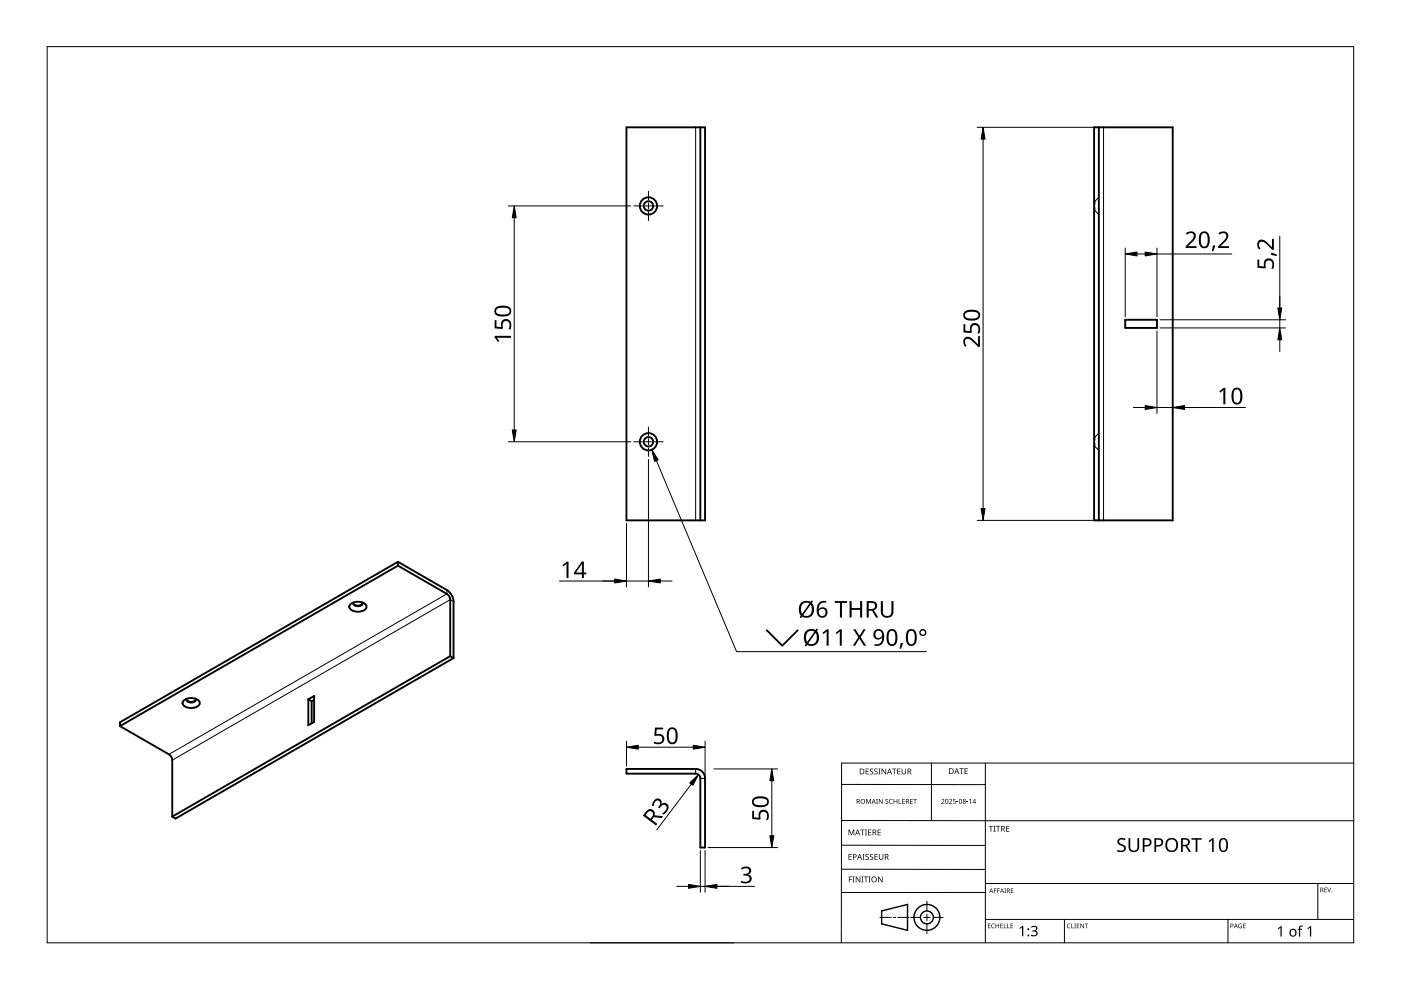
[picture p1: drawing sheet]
<svg xmlns="http://www.w3.org/2000/svg" width="297mm" height="210mm" viewBox="0 0 297 210" stroke-linecap="round" stroke-linejoin="round" font-family="sans-serif">
<path d="M232 42.7h.1M232 44.7h.1M232.1 44.7l.9 .8M232.1 42.7v.7M232.1 44v.7M233 41.8l-.9 .9M232 92.7h.1M232 94.7h.1M232.1 94.7l.9 .8M232.1 92.7v.7M232.1 94v.7M233 91.8l-.9 .9" fill="none" stroke="#000" stroke-width=".21"/>
<g fill="none" stroke="#000" stroke-width=".4">
<path d="M132.8 27h16.7v83.3h-16.7zM148.5 27v83.3M232 27h16.6v83.3h-16.6zM233 27v83.3M238.6 67.8h6.7v1.7h-6.7zM84.4 119.1l10.3 6a3.1 3.1 0 0 1 1.5 2.5v11.9M84.4 119.9l10.3 6 .5 .5 .3 .7v12M84.4 119.1l-59 34v.9M84.4 119.9l-59 34.1M84.4 119.1v.8M74.4 128a2.57 2.57 0 0 1 3.2 .3 .87 .87 0 0 1-.6 1.2 2.49 2.49 0 0 1-2.9-.5v-.4zM75 127.7l-.1 .3a1.15 1.15 0 0 0 2 0l-.1-.3"/>
<path d="M76.9 127.9a1.22 1.22 0 0 1-2 0M95.5 139.1l-59 34M95.5 139.1l.7 .4M96.2 139.5l-59 34.1-.7-.5M25.4 154l10.4 5.9 .5 .6 .2 .7v11.9M39.1 148.4a2.57 2.57 0 0 1 3.2 .3 .87 .87 0 0 1-.7 1.2 2.49 2.49 0 0 1-2.8-.5l-.1-.3zM39.6 148.1l-.1 .3a1.15 1.15 0 0 0 2 0l-.1-.3M41.5 148.3a1.22 1.22 0 0 1-2 0M65.4 148.3l.7 .4M65.4 148.3l1.2-.7v5.5l-1.2 .7zM66.1 148.7v4.7M66.6 148.4l-.5 .3"/>
<path d="M132.8 163h14.7a2 2 0 0 1 2 2v14.7h-1v-14.7a1 1 0 0 0-1-1h-14.7z"/>
<circle cx="137.5" cy="43.7" r="1.83"/>
<circle cx="137.5" cy="43.7" r="1"/>
<circle cx="137.5" cy="93.7" r="1.83"/>
<circle cx="137.5" cy="93.7" r="1"/>
</g>
<path d="M147.5 27v83.3M234 27v83.3M94.7 125.1v.8l-58.9 34M96.2 127.6l-.7-.5-59 34.1M147.5 163v1M148.5 165h1" fill="none" stroke="#000" stroke-width=".21"/>
<path d="M10 9.9h277v190h-277z" fill="none" stroke="#000" stroke-width=".21"/>
<g fill="none" stroke="#000" stroke-width=".21">
<path d="M178.4 179.2l30.5 .1M178.4 166.3l30.5 .1M178.5 174h108.6M197.5 161.8v12.2M208.9 161.8v38.1M287 161.8h-108.6v38.1M125.1 199.9h30.5M178.4 184.3h30.5M186.6 194.5h2.4M189.4 194.5h.5M190.4 194.5h2.4M193.1 194.5h2.1"/>
<path d="M195.8 194.5h1.4M196.5 191.1v2M196.5 193.8v1.4M196.5 195.9v2M197.9 194.5h2.1M208.9 189.2h-30.5M208.9 187.3h78.1M208.9 194.9h78.1M225.7 194.9v5M260.4 194.9v5M279.4 187.3v7.6"/>
</g>
<g fill="none" stroke="#000" stroke-width=".3">
<path d="M186.9 193.1l5.5-1.3v5.5l-5.5-1.4z"/>
<circle cx="196.5" cy="194.5" r="1.37"/>
<circle cx="196.5" cy="194.5" r="2.74"/>
</g>
<g fill="#000">
<path d="M179.9 175.9h.2l.4 1 .4-1h.2v1.2h-.1v-1.1l-.4 1.1h-.2l-.4-1.1 .1 1.1h-.2zM182.4 175.9h.9v.1h-.4v1.1h-.1v-1.1h-.4zM183.4 175.9h.4l-.1 .1v1l.1 .1h-.4l.1-.1v-1zM183.6 169.4h.2l.3 .8 .4-.8h.2v1h-.2v-.9l-.4 .9-.4-.9 .1 .9h-.2zM183.5 163h.7v.1h-.5v.4h.5v.1h-.5v.4h.5v.2h-.7zM184.1 175.9h.6v.1h-.5v.4h.5v.1h-.5v.5h.5v.1h-.6zM184.5 163.1l.4-.2 .2 .1v.1a.25 .25 0 0 0-.4-.1 .25 .25 0 0 0 0 .4 .4 .4 0 0 1 .5 .3 .4 .4 0 0 1-.3 .5 .4 .4 0 0 1-.5-.2h.1a.27 .27 0 0 0 .4 .1 .27 .27 0 0 0-.1-.4l-.3-.3zM185.4 163.1l.4-.2 .3 .1-.1 .1a.25 .25 0 0 0-.4-.1 .25 .25 0 0 0 0 .4 .4 .4 0 0 1 .5 .3 .4 .4 0 0 1-.3 .5 .4 .4 0 0 1-.5-.2h.1a.27 .27 0 0 0 .4 .1 .27 .27 0 0 0 0-.4l-.4-.3zM185.8 169.4h.3l-.1 .1v.8l.1 .1h-.3l.1-.1zM186.2 163h.5l-.2 .1v1l.2 .1h-.5l.2-.1v-1zM186.1 175.9h.6v.1h-.5v.4h.5v.1h-.5v.5h.5v.1h-.6zM186.3 169.4h.2l.5 .8v-.8h.1v1h-.1l-.6-.8v.8h-.1z"/>
<path d="M186.9 163h.2l.6 1v-1h.2v1.2h-.2l-.6-1v1h-.2zM187.8 169.5l.3-.1h.2v.2a.25 .25 0 0 0-.3-.1 .25 .25 0 0 0-.1 .3 .25 .25 0 0 0 .3 .1 .32 .32 0 0 1 0 .5 .32 .32 0 0 1-.5-.1 .25 .25 0 0 0 .4 .1 .25 .25 0 0 0 0-.4l-.3-.2zM188.6 169.5l.4-.1h.3l-.1 .2a.41 .41 0 0 0-.6 .3 .41 .41 0 0 0 .6 .4 .48 .48 0 0 1-.6-.1 .48 .48 0 0 1 0-.7zM189.1 163h1v.1h-.4v1.1h-.2v-1.1h-.4zM189.5 169.4h.1v.4h.5v-.4h.1v1h-.1v-.5h-.5v.5h-.1zM190.5 169.4h.2v.9h.4v.1h-.6zM190.2 163h.7v.1h-.5v.4h.5v.1h-.5v.4h.5v.2h-.7zM191.3 169.4h.5v.1h-.4v.3h.4v.1h-.4v.4h.4v.1h-.5zM191.2 163h.1v.8a.32 .32 0 0 0 .3 .3 .32 .32 0 0 0 .4-.4v-.7h.1v.7a.47 .47 0 0 1-.5 .5 .47 .47 0 0 1-.4-.5zM193 169.4h.5v.1h-.4v.3h.4v.1h-.4v.4h.4v.1h-.5zM193.6 169.4h.8v.1h-.3v.9h-.2v-.9h-.3zM199.6 169.5a.37 .37 0 0 1 .6 0 .37 .37 0 0 1-.3 .6l-.2 .2h.5v.1h-.6l.2-.4a.27 .27 0 0 0 .3-.3 .27 .27 0 0 0-.4-.1z"/>
<path d="M201.2 169.5a.37 .37 0 0 1 .6 0 .37 .37 0 0 1-.2 .6l-.2 .2h.5v.1h-.7l.3-.4a.27 .27 0 0 0 .3-.3 .27 .27 0 0 0-.5-.1zM202.1 169.4h.5v.1h-.4v.3a.34 .34 0 0 1 .5 .2 .34 .34 0 0 1-.2 .4 .34 .34 0 0 1-.5-.1 .29 .29 0 0 0 .5 0 .29 .29 0 0 0 0-.4 .29 .29 0 0 0-.4 0zM202.8 170l.4 .1zM203.4 162.9h.9v.1h-.4v1.1h-.1v-1.1h-.4zM204.9 170l.4 .1zM204.5 162.9h.7v.1h-.5v.4h.4v.1h-.4v.5h.5v.1h-.7zM205.5 169.6l.3-.2v1h-.1v-.9zM209.6 175.1h.9v.2h-.3v1h-.2v-1h-.4zM210.6 175.1h.5l-.2 .1v1l.2 .1h-.5l.2-.1v-1zM211.2 175.1h.9v.2h-.4v1h-.2v-1h-.3zM213.3 175.1h.7v.2h-.5v.3h.5v.2h-.5v.4h.5v.1h-.7zM237.1 178a1.38 1.38 0 0 1 1.5-.2l-.1 .3-.3-.1a.55 .55 0 0 0-.9 .3 .55 .55 0 0 0 .6 .7 .88 .88 0 0 1 .8 1.1 .88 .88 0 0 1-1.3 .6l-.5-.2v-.3h.2a.82 .82 0 0 0 1.2-.3l-.1-.4-.4-.2a.88 .88 0 0 1-.7-1.3z"/>
<path d="M239.3 177.7h.3v1.9a.76 .76 0 0 0 .8 .7 .76 .76 0 0 0 .8-.7v-1.9h.3v1.9a1.12 1.12 0 0 1-1.1 1.1 1.12 1.12 0 0 1-1.1-1.1zM180 185.8h.7v.2h-.6v.4h.5v.1h-.5v.6h-.1zM179.9 181.1h.7v.1h-.5v.4h.4v.1h-.4v.5h.5v.1h-.7zM180.8 185.8h.4l-.1 .2v.9l.1 .2h-.4l.1-.2v-.9zM181.4 185.8h.2l.7 1.1v-1.1h.1v1.3h-.2l-.6-1v1h-.2zM182.6 185.8h.5l-.2 .2v.9l.2 .2h-.5l.2-.2v-.9zM182.9 181.1h.4l-.1 .1v1l.1 .1h-.4l.1-.1v-1zM183.2 185.8h.9v.2h-.4v1.1h-.2v-1.1h-.3zM183.5 181.2l.5-.1h.2v.2a.25 .25 0 0 0-.4-.1 .25 .25 0 0 0 0 .4 .4 .4 0 0 1 .4 .3 .4 .4 0 0 1-.2 .4 .4 .4 0 0 1-.5-.2 .27 .27 0 0 0 .5 .1 .27 .27 0 0 0-.1-.4l-.4-.3zM184.2 185.8h.4l-.1 .2v.9l.1 .2h-.4l.1-.2v-.9zM184.5 181.2l.4-.1h.2v.2a.25 .25 0 0 0-.4-.1 .25 .25 0 0 0 0 .4 .4 .4 0 0 1 .5 .3 .4 .4 0 0 1-.3 .4 .4 .4 0 0 1-.5-.2h.1a.27 .27 0 0 0 .4 .1 .27 .27 0 0 0-.1-.4l-.3-.3zM185.4 181.1h.7v.1h-.5v.4h.5v.1h-.5v.5h.5v.1h-.7z"/>
<path d="M186.2 185.8h.1l.7 1.1v-1.1h.1v1.3h-.2l-.6-1v1h-.1zM186.3 181.1h.2v.8a.32 .32 0 0 0 .3 .3 .32 .32 0 0 0 .3-.3v-.8h.2v.8a.47 .47 0 0 1-.5 .4 .47 .47 0 0 1-.5-.4zM209.5 195.8h.5l-.4 .1v.3h.4l-.4 .1v.4l.4 .1h-.5zM210.3 196l.3-.2 .3 .1v.1a.39 .39 0 0 0-.6 .3 .39 .39 0 0 0 .6 .4 .46 .46 0 0 1-.7-.1 .46 .46 0 0 1 .1-.6zM210.7 188.4h.6l-.4 .1v.3h.4l-.4 .1v.4h-.2zM211.4 188.4h.6l-.4 .1v.3h.4l-.4 .1v.4h-.2zM211.1 195.8h.1v.4h.5v-.4h.1v1h-.1v-.5h-.5v.5h-.1zM212.1 195.8h.5l-.4 .1v.3h.4l-.4 .1v.4l.4 .1h-.5zM212.8 195.8h.2v.9l.4 .1h-.6zM212.9 188.4h.4l-.1 .1 .1 .8h-.4l.2-.1zM213.6 195.8h.1v.9l.4 .1h-.5zM214.3 195.8h.5l-.4 .1v.3h.4l-.4 .1v.4l.4 .1h-.5z"/>
<path d="M214.3 188.4h.6l-.5 .1v.3h.4l-.4 .1v.3l.5 .1h-.6zM216.1 196.8l.6-.5h.3v2.2h-.3v-1.9l-.4 .4zM218.6 196.5a.72 .72 0 0 1 .9-.3 .72 .72 0 0 1 .4 .9l-.4 .3a.62 .62 0 0 1 .5 .7 .62 .62 0 0 1-.8 .4l-.6-.1v-.2l.4 .1a.45 .45 0 0 0 .7-.3 .45 .45 0 0 0-.6-.5h-.2v-.2a.46 .46 0 0 0 .6-.1 .46 .46 0 0 0 0-.6l-.8 .1zM226.3 196l.4-.2 .3 .1-.1 .1a.39 .39 0 0 0-.6 .3 .39 .39 0 0 0 .6 .4 .46 .46 0 0 1-.6-.1 .46 .46 0 0 1 0-.6zM227.1 195.8h.2v.9l.4 .1h-.6zM227.8 195.8h.3l-.1 .1 .1 .9h-.3l.1-.1zM228.3 195.8h.5l-.4 .1v.3h.4l-.4 .1v.4l.4 .1h-.5zM229.1 195.8h.1l.5 .8v-.8h.1v1h-.1l-.5-.8v.8h-.1zM230 195.8h.7l-.3 .1v.9h-.1v-.9zM252.6 177.7h2.2v.3h-.9v2.6h-.4v-2.6h-.9zM256.2 178.3l.8-.6h.3v2.9h-.3v-2.5l-.6 .5zM262.7 196l.6-.1-.1 .1a.4 .4 0 0 0-.5 .3 .4 .4 0 0 0 .5 .4v-.3l-.2-.1h.3v.5a.53 .53 0 0 1-.7-.1 .53 .53 0 0 1 .1-.7z"/>
<path d="M263.6 195.8h.5l-.4 .1v.3h.4l-.4 .1v.4l.4 .1h-.5zM270.9 196.8l.6-.4h.2v2.2h-.2v-1.9l-.4 .3zM275.5 196.4l.7-.1v.2h-.4l-.1 .2v.2h.4v.2h-.4v1.5h-.3v-1.5h-.3l.3-.2zM277.2 196.8l.6-.4h.2v2.2h-.3v-1.9l-.4 .3zM280.8 188.2h.5l-.4 .1v.3h.4l-.4 .1v.4l.4 .1h-.5zM281.4 188.2h.1l.3 .8 .3-.8h.1l-.3 1h-.1z"/>
<path d="M181.6 169.4h.3a.29 .29 0 0 1 .4 .2 .29 .29 0 0 1-.2 .4l.3 .4h-.2l-.2-.4h-.2v.4h-.2zM181.8 169.5v.4h.1a.2 .2 0 0 0 .2-.2 .2 .2 0 0 0-.2-.2z"/>
<path d="M181.8 175.9h.1l.5 1.2h-.2l-.1-.4h-.5l-.2 .4h-.1zM181.8 176l-.2 .6h.4z"/>
<path d="M182.3 163h.4a.61 .61 0 0 1 .6 .6 .61 .61 0 0 1-.7 .6h-.3zM182.4 163.1v.9h.2a.48 .48 0 0 0 .5-.4 .48 .48 0 0 0-.5-.5z"/>
<path d="M182.4 169.9a.51 .51 0 0 1 1 0 .51 .51 0 0 1-1 0zM182.6 169.9a.4 .4 0 0 0 .8 0 .4 .4 0 0 0-.8 0z"/>
<path d="M185 175.9h.3a.35 .35 0 0 1 .5 .2 .35 .35 0 0 1-.3 .5l.4 .5h-.2l-.3-.5h-.2v.5h-.2zM185.2 176v.5h.1a.23 .23 0 0 0 .3-.3 .23 .23 0 0 0-.3-.2z"/>
<path d="M185.2 169.4l.5 1-.3-.3h-.4l-.2 .3zM185.2 169.5l-.1 .5h.3z"/>
<path d="M188.5 163h.2l.4 1.2h-.1l-.2-.4h-.5l-.1 .4h-.2zM188.6 163.1l-.2 .6h.4z"/>
<path d="M192.1 169.4h.3a.29 .29 0 0 1 .3 .2 .29 .29 0 0 1-.2 .4l.3 .4h-.1l-.3-.4h-.2v.4h-.1zM192.2 169.5v.4h.2a.2 .2 0 0 0 .2-.2 .2 .2 0 0 0-.3-.2z"/>
<path d="M192.4 163h.4a.35 .35 0 0 1 .4 .2 .35 .35 0 0 1-.2 .4l.3 .6h-.2l-.3-.5h-.2v.5h-.2zM192.6 163.1v.4h.2a.23 .23 0 0 0 .3-.2 .23 .23 0 0 0-.3-.2z"/>
<path d="M200.5 169.5l.3-.1 .2 .2v.5l-.2 .3h-.2l-.2-.2zM200.6 169.6l-.1 .1a.37 .37 0 0 0 0 .4 .37 .37 0 0 0 .4 .2 .4 .4 0 0 0 .1-.5 .4 .4 0 0 0-.4-.2z"/>
<path d="M201.2 162.9h.4a.61 .61 0 0 1 .6 .6 .61 .61 0 0 1-.6 .6h-.4zM201.4 163v1h.1a.48 .48 0 0 0 .5-.5 .48 .48 0 0 0-.4-.5z"/>
<path d="M202.8 162.9h.1l.5 1.2h-.2l-.1-.4h-.5l-.1 .4h-.2zM202.8 163l-.1 .6h.3z"/>
<path d="M203.4 169.5l.4-.1 .1 .2 .1 .5-.2 .3h-.3l-.2-.2zM203.5 169.6v.1a.37 .37 0 0 0-.1 .4 .37 .37 0 0 0 .4 .2 .4 .4 0 0 0 .1-.5 .4 .4 0 0 0-.4-.2z"/>
<path d="M204.2 169.5a.29 .29 0 0 1 .5-.1 .29 .29 0 0 1-.1 .5 .29 .29 0 0 1 .1 .4 .29 .29 0 0 1-.5 0 .29 .29 0 0 1 .1-.4zM204.2 170.2a.2 .2 0 0 0 .4 0 .2 .2 0 0 0-.4 0zM204.3 169.7a.17 .17 0 0 0 .3 0 .17 .17 0 0 0-.3 0z"/>
<path d="M206.7 169.4h.1v.7h.1l-.1 .3h-.1v-.2h-.5zM206.7 169.5l-.4 .6h.4z"/>
<path d="M212.3 175.1h.3a.35 .35 0 0 1 .4 .3 .35 .35 0 0 1-.2 .4l.3 .5h-.2l-.3-.5h-.2v.5h-.1zM212.4 175.2v.5h.2a.23 .23 0 0 0 .3-.2 .23 .23 0 0 0-.3-.3z"/>
<path d="M242.3 177.7h.8a.92 .92 0 0 1 1.1 .9 .92 .92 0 0 1-1.2 .9h-.3v1.1h-.4zM242.7 178v1.2a.73 .73 0 0 0 .8-.1 .73 .73 0 0 0 .2-.8l-.3-.2z"/>
<path d="M244.8 177.7h.7a.92 .92 0 0 1 1.1 .9 .92 .92 0 0 1-1.1 .9h-.4v1.1h-.3zM245.1 178v1.2a.73 .73 0 0 0 .8-.1 .73 .73 0 0 0 .3-.8l-.4-.2z"/>
<path d="M247.4 178.1a1.44 1.44 0 0 1 1.9-.2 1.44 1.44 0 0 1 .4 1.9 1.39 1.39 0 0 1-1.9 .8 1.39 1.39 0 0 1-.7-1.9zM247.8 178.2a1.23 1.23 0 0 0 .5 2.1 1.23 1.23 0 0 0 1.1-.9 1.23 1.23 0 0 0-.6-1.3l-.6-.1z"/>
<path d="M250.4 177.7h.8a.84 .84 0 0 1 1 .6 .84 .84 0 0 1-.5 1l.8 1.3h-.4l-.7-1.2h-.6v1.2h-.4zM250.8 178v1.1h.4a.56 .56 0 0 0 .7-.5 .56 .56 0 0 0-.7-.6z"/>
<path d="M258.8 177.9a1.01 1.01 0 0 1 1.2 0 1.01 1.01 0 0 1 .4 1.1 1.25 1.25 0 0 1-1 1.7 1.34 1.34 0 0 1-1-1.9zM259 178.1a1.81 1.81 0 0 0 .2 2.2 .68 .68 0 0 0 .8-.8 1.13 1.13 0 0 0-.6-1.5z"/>
<path d="M180.8 181.1h.4a.41 .41 0 0 1 .4 .5 .41 .41 0 0 1-.6 .2v.5h-.2zM181 181.2v.5a.29 .29 0 0 0 .5-.3 .29 .29 0 0 0-.5-.2z"/>
<path d="M182.2 181.1h.1l.5 1.2h-.2l-.1-.4h-.5l-.1 .4h-.2zM182.3 181.2l-.2 .6h.3z"/>
<path d="M184.7 186.5a.61 .61 0 0 1 1.2 0 .61 .61 0 0 1-1.2 0zM184.9 186.5a.45 .45 0 0 0 .9 0 .45 .45 0 0 0-.9 0z"/>
<path d="M187.6 181.1h.3a.35 .35 0 0 1 .5 .2 .35 .35 0 0 1-.3 .4l.4 .6h-.2l-.3-.5h-.3v.5h-.1zM187.7 181.2v.5h.2a.23 .23 0 0 0 .3-.3 .23 .23 0 0 0-.3-.2z"/>
<path d="M210.1 188.4l.5 .9-.2-.3h-.4l-.3 .3zM210.2 188.5l-.2 .4h.3z"/>
<path d="M212.4 188.4l.5 .9-.3-.3h-.3l-.3 .3zM212.4 188.5l-.1 .4h.3z"/>
<path d="M213.5 188.4h.2a.28 .28 0 0 1 .4 .2 .28 .28 0 0 1-.2 .3l.3 .4-.4-.4h-.2v.4h-.1zM213.6 188.5v.3h.1a.19 .19 0 0 0 .3-.2 .19 .19 0 0 0-.3-.1z"/>
<path d="M260.9 195.8h.2a.32 .32 0 0 1 .4 .4 .32 .32 0 0 1-.5 .2v.4h-.1zM261 195.9v.4a.24 .24 0 0 0 .4-.2 .24 .24 0 0 0-.4-.2z"/>
<path d="M262 195.8l.4 1-.2-.3h-.4l-.2 .3zM262 196l-.1 .4h.3z"/>
<path d="M273.6 197.1a.82 .82 0 0 1 1.2 .1 .82 .82 0 0 1-.2 1.2 .82 .82 0 0 1-1.2-.4zM273.8 197.2a.6 .6 0 0 0-.1 .8 .6 .6 0 0 0 .8 .2l.1-.3a.53 .53 0 0 0-.1-.6 .53 .53 0 0 0-.7-.1z"/>
<path d="M279.9 188.2h.3a.28 .28 0 0 1 .3 .2 .28 .28 0 0 1-.1 .3l.2 .5-.3-.4h-.2v.4h-.2zM280.1 188.3v.4h.1a.19 .19 0 0 0 .2-.2 .19 .19 0 0 0-.2-.2z"/>
<circle cx="218" cy="198.3" r=".2"/>
<circle cx="218" cy="197" r=".2"/>
<circle cx="282.4" cy="189.1" r=".09"/>
</g>
<g fill="none" stroke="#000" stroke-width=".21">
<path d="M207.2 27h26.1M208.4 29.5v78.3M107.8 43.7h25.9M109 46.2v45M238.6 52.6v14.6M241.1 53.8h1.7M245.3 52.6v14.6M245.3 53.8h15.9M271.3 50.1v19.4M245.3 70.2v17.5M245.9 67.8h26.7M245.9 69.5h26.7"/>
<path d="M271.3 72v2.5M107.8 93.7h25.9M137.5 97.4v27M240.3 86.4h2.5M245.3 86.4h18.7M248.6 87v.7M132.8 111v13.4M207.2 110.3h26.1M118.6 123.2h18.9M140 123.2h2.5M132.8 157.2v5.2M135.3 158.4h11.7"/>
<path d="M149.5 157.2v7.2M148.1 164.2l-8.8 11.7M150.1 179.7h14.8M151.4 163h13.5M163.6 165.5v11.7M143.5 187.9h2.5M148.5 180.3v8.9M148.5 187.9h11.5M149.5 180.3v8.9"/>
</g>
<g fill="#000" stroke="#000" stroke-width=".21">
<path d="M208.4 27l.5 2.5h-.9zM109 43.7l.4 2.5h-.8zM238.6 53.8l2.5-.4v.9zM242.8 53.4l2.5 .4-2.5 .5zM271.3 69.5l.5 2.5h-.9zM270.9 65.3h.9l-.5 2.5zM108.6 91.2h.8l-.4 2.5zM242.8 86l2.5 .4-2.5 .4zM248.6 86.4l2.5-.4v.8zM208 107.8h.9l-.5 2.5zM130.3 122.8l2.5 .4-2.5 .4zM137.5 123.2l2.5-.4v.8z"/>
<path d="M132.8 158.4l2.5-.4v.8zM147 158l2.5 .4-2.5 .4zM146.3 166l1.8-1.8-1.2 2.3zM163.6 163l.5 2.5h-.9zM163.2 177.2h.9l-.5 2.5zM146 187.5l2.5 .4-2.5 .4zM149.5 187.9l2.5-.4v.8z"/>
</g>
<g fill="#000">
<path d="M251.4 49.5a1.16 1.16 0 0 1 1.3-.5 1.16 1.16 0 0 1 .8 1.2l-.3 .7-1.3 1.3h1.8v.4h-2.3v-.4l1.1-1.1a.98 .98 0 0 0 .2-1.6l-.4-.1-.7 .4zM257.2 52l.5 .1-.5 1.1h-.3zM258.3 49.5a1.16 1.16 0 0 1 1.3-.5 1.16 1.16 0 0 1 .8 1.2l-.3 .7-1.3 1.3h1.8v.4h-2.3v-.4l1.1-1.1a.98 .98 0 0 0 .2-1.6l-.4-.1-.7 .4zM266.6 55h.4v1.4l1 .1a1.17 1.17 0 0 1 1-1.7 1.17 1.17 0 0 1 1.1 1.6l-.2 .6h-.4a1.03 1.03 0 0 0-.5-1.8 .93 .93 0 0 0-.6 1.5l-.2 .2-1.6-.1zM269.5 53.6l1.2 .4v.3l-1.2-.2zM266.8 51.1a1.5 1.5 0 0 1 2.2 .6l.7 .7v-1.7h.4v2.3h-.4l-1.1-1.1a.98 .98 0 0 0-1.6-.3l-.1 .5 .3 .6-.2 .2a1.46 1.46 0 0 1-.2-1.8zM104.9 67.9h.4v1.4h1a1.17 1.17 0 0 1 .9-1.7 1.17 1.17 0 0 1 1.2 1.6l-.2 .6h-.4a1.03 1.03 0 0 0-.5-1.7 .93 .93 0 0 0-.7 1.4l-.1 .3-1.6-.2zM104.9 71.2h3.5v.4h-3.1l.6 .7-.3 .2-.7-.9zM204.3 68.7h.4v1.4l1 .1a1.17 1.17 0 0 1 .9-1.7 1.17 1.17 0 0 1 1.2 1.6l-.2 .6h-.4a1.03 1.03 0 0 0 .3-1 1.03 1.03 0 0 0-.8-.8 .93 .93 0 0 0-.6 1.5l-.2 .2-1.6-.1zM204.5 71.7a1.5 1.5 0 0 1 2.1 .6l.8 .7v-1.7h.4v2.3h-.4l-1.1-1.1a.98 .98 0 0 0-1.7-.3v.5l.3 .6-.3 .2a1.47 1.47 0 0 1-.1-1.8zM258.5 83l.9-.8h.4v3.5h-.4v-3l-.7 .6zM119.2 119.8l1-.7h.3v3.5h-.4v-3.1l-.6 .6z"/>
<path d="M162.5 133.5h.2l3.2 3.1 3.1-3.1a.19 .19 0 0 1 .3 0 .19 .19 0 0 1 0 .3l-3.4 3.3-3.4-3.3zM174.4 134.2l.9-.8h.4v3.5h-.4v-3l-.7 .5zM177.2 134.2l.9-.8h.4v3.5h-.4v-3l-.7 .5zM177 127.4h2.6v.4h-1.1v3.1h-.4v-3.1h-1.1zM180.1 127.4h.5v1.5h1.8v-1.5h.4v3.5h-.4v-1.6h-1.8v1.6h-.5zM180.9 133.4h.5l.8 1.4 .9-1.4h.5l-1.1 1.7 1.1 1.8h-.5l-.9-1.5-.9 1.5h-.5l1.2-1.8zM186.8 127.4h.4v2.3a.9 .9 0 0 0 .9 .9 .9 .9 0 0 0 .9-.9v-2.3h.4v2.3a1.35 1.35 0 0 1-1.3 1.3 1.35 1.35 0 0 1-1.3-1.3zM191 136.3l.4 .1-.4 1.1h-.3zM138.9 154.3h1.7v.4h-1.4l-.1 1a1.17 1.17 0 0 1 1.8 .9 1.17 1.17 0 0 1-1.6 1.2l-.7-.2v-.4a1.03 1.03 0 0 0 1.1 .3 1.03 1.03 0 0 0 .7-.8 .93 .93 0 0 0-1.5-.7l-.2-.1zM138.8 169.6a.86 .86 0 0 1 1.1-.2 .86 .86 0 0 1 .3 1.1 .93 .93 0 0 1 1.3 0 .93 .93 0 0 1 .1 1.3l-.9 .9-.4-.2a1.24 1.24 0 0 0 .9-1.7 .71 .71 0 0 0-1.2 .3l-.2 .3-.3-.2a.81 .81 0 0 0 .5-.7 .81 .81 0 0 0-.5-.8 1.02 1.02 0 0 0-.9 1.2h-.3v-.3zM159.5 171.9h.4v1.4l1 .1a1.17 1.17 0 0 1 .9-1.7 1.17 1.17 0 0 1 1.2 1.5l-.2 .7h-.4a1.03 1.03 0 0 0 .3-1.1 1.03 1.03 0 0 0-.8-.7 .93 .93 0 0 0-.6 1.5l-.2 .2-1.6-.1zM157.1 184.1a1.25 1.25 0 0 1 1.2-.4 1.25 1.25 0 0 1 1 .9 .85 .85 0 0 1-.8 .8 .93 .93 0 0 1 .9 1.1 .93 .93 0 0 1-1.1 .8l-1.2-.2v-.4a1.24 1.24 0 0 0 1.8-.3 .71 .71 0 0 0-.9-.8h-.4v-.3a.81 .81 0 0 0 .9-.1 .81 .81 0 0 0 .3-.8 1.02 1.02 0 0 0-1.5 0z"/>
<path d="M254.6 49.3a1.16 1.16 0 0 1 1.3-.1 1.16 1.16 0 0 1 .6 1.2 1.69 1.69 0 0 1-1 2.2 1.27 1.27 0 0 1-1.3-1.5l.1-1.2zM254.9 49.6a2.16 2.16 0 0 0 .2 2.7 .82 .82 0 0 0 .9-1.1 1.35 1.35 0 0 0-.7-1.8z"/>
<path d="M105.1 65.3a2.6 2.6 0 0 1 3.2 .2 1.22 1.22 0 0 1-.2 1.3 1.22 1.22 0 0 1-1.3 .3 1.53 1.53 0 0 1-2-1zM105.4 65.5a.75 .75 0 0 0 0 .9 .75 .75 0 0 0 .9 .3l1-.1a.69 .69 0 0 0 .7-.6 .69 .69 0 0 0-.8-.7h-1.2z"/>
<path d="M204.5 66.1a2.6 2.6 0 0 1 3.2 .2 1.22 1.22 0 0 1-.2 1.3 1.22 1.22 0 0 1-1.3 .4 1.53 1.53 0 0 1-2-1zM204.8 66.4a.75 .75 0 0 0 0 .9 .75 .75 0 0 0 .9 .2h1a.69 .69 0 0 0 .7-.7 .69 .69 0 0 0-.7-.7h-1.3z"/>
<path d="M261.5 82.4a1.16 1.16 0 0 1 1.4 0 1.16 1.16 0 0 1 .5 1.2 1.69 1.69 0 0 1-1 2.2 1.27 1.27 0 0 1-1.3-1.6l.1-1.2zM261.8 82.7a2.16 2.16 0 0 0 .3 2.7 .82 .82 0 0 0 .9-1.1 1.35 1.35 0 0 0-.8-1.7z"/>
<path d="M123.3 119.1h.5v2.3h.5v.4h-.5v.8h-.4v-.8h-1.7v-.4zM123.4 119.5l-1.3 1.9h1.3z"/>
<path d="M169.8 127.9l.5-.4a1.92 1.92 0 0 1 1.6 .1l.2-.3 .3 .2-.3 .3a1.81 1.81 0 0 1 .3 2.3 1.81 1.81 0 0 1-2.1 .7l-.2-.1-.3 .4-.3-.2 .3-.4a2.31 2.31 0 0 1 0-2.6zM171.9 128.2l-1.6 2.2a1.23 1.23 0 0 0 1.5-.1 1.23 1.23 0 0 0 .3-1.4zM170.2 128.1a1.93 1.93 0 0 0-.1 2l1.5-2.2-.8-.1z"/>
<path d="M173.7 127.8l.5-.3 .5-.1h.5v.4a1.18 1.18 0 0 0-1.6 1.4 1.08 1.08 0 0 1 1.6-.1 1.08 1.08 0 0 1-.1 1.6 1.22 1.22 0 0 1-1.4 .1 1.22 1.22 0 0 1-.5-1.4v-.9zM173.5 129.9a.8 .8 0 0 0 1.6 0 .8 .8 0 0 0-1.6 0z"/>
<path d="M170.8 133.8l.6-.3a1.92 1.92 0 0 1 1.5 .1l.2-.3 .3 .2-.2 .3a1.81 1.81 0 0 1 .3 2.3 1.81 1.81 0 0 1-2.2 .7l-.2-.1-.2 .4-.3-.2 .3-.4a2.31 2.31 0 0 1-.1-2.7zM172.9 134.2l-1.5 2.2a1.23 1.23 0 0 0 1.4-.1 1.23 1.23 0 0 0 .4-1.4zM171.3 134a1.93 1.93 0 0 0-.2 2.1l1.6-2.2-.8-.1z"/>
<path d="M183.8 127.4h.9a1 1 0 0 1 1.2 .7 1 1 0 0 1-.6 1.3l.9 1.5h-.5l-.8-1.4h-.7v1.4h-.4zM184.2 127.8v1.3h.5a.67 .67 0 0 0 .8-.6 .67 .67 0 0 0-.8-.7z"/>
<path d="M185.5 133.7a1.22 1.22 0 0 1 1.4-.1 1.22 1.22 0 0 1 .6 1.3 1.64 1.64 0 0 1-2.1 2v-.4a1.16 1.16 0 0 0 1.2-.1 1.16 1.16 0 0 0 .4-1.2 1.08 1.08 0 0 1-1.6 .1 1.08 1.08 0 0 1 .1-1.6zM185.6 134.5a.76 .76 0 0 0 1.5 0 .76 .76 0 0 0-1.5 0z"/>
<path d="M188.4 133.6a1.16 1.16 0 0 1 1.3-.1 1.16 1.16 0 0 1 .6 1.2 1.69 1.69 0 0 1-1 2.2 1.27 1.27 0 0 1-1.3-1.5l.1-1.2zM188.7 133.9a2.16 2.16 0 0 0 .2 2.7 .82 .82 0 0 0 .9-1.1 1.35 1.35 0 0 0-.7-1.8z"/>
<path d="M192.5 133.6a1.16 1.16 0 0 1 1.3-.1 1.16 1.16 0 0 1 .6 1.2 1.69 1.69 0 0 1-1 2.2 1.27 1.27 0 0 1-1.3-1.5l.1-1.2zM192.8 133.9a2.16 2.16 0 0 0 .2 2.7 .82 .82 0 0 0 .9-1.1 1.35 1.35 0 0 0-.7-1.8z"/>
<path d="M194.9 134.1a.75 .75 0 0 1 1.5 0 .75 .75 0 0 1-1.5 0zM195.2 134.1a.46 .46 0 0 0 .9 0 .46 .46 0 0 0-.9 0z"/>
<path d="M141.8 154.5a1.16 1.16 0 0 1 1.3-.1 1.16 1.16 0 0 1 .6 1.2 1.69 1.69 0 0 1-1 2.2 1.27 1.27 0 0 1-1.3-1.6l.1-1.2zM142.1 154.8a2.16 2.16 0 0 0 .2 2.6 .82 .82 0 0 0 .9-1.1 1.35 1.35 0 0 0-.7-1.7z"/>
<path d="M137.1 171.9a.97 .97 0 0 1 1.2-.2 .97 .97 0 0 1 .5 1.2l1.8 .1-.3 .5-1.7-.2-.4 .5 1.2 .9-.3 .3-2.8-2.1zM137.3 172.3l-.4 .5 1 .8 .3-.4a.65 .65 0 0 0 .1-1 .65 .65 0 0 0-1 .1z"/>
<path d="M159.7 169.3a2.6 2.6 0 0 1 3.2 .2 1.22 1.22 0 0 1-.2 1.3 1.22 1.22 0 0 1-1.3 .3 1.53 1.53 0 0 1-2-1zM160 169.5a.75 .75 0 0 0 0 1 .75 .75 0 0 0 .9 .2h1a.69 .69 0 0 0 .8-.7 .69 .69 0 0 0-.8-.7h-1.3z"/>
</g>
<path d="M138.2 95.4l1.3 2.1-.7 .3z" fill="#000" stroke="#000" stroke-width=".21"/>
<path d="M138.2 95.4l18 42.8h40.2" fill="none" stroke="#000" stroke-width=".21"/>
<path d="M134.4 43.7h1.8M136.8 43.7h1.3M137.5 40.5v1.9M137.5 43v1.3M137.5 44.9v1.9M138.8 43.7h1.8M134.4 93.7h1.8M136.8 93.7h1.3M137.5 90.5v1.9M137.5 93v1.3M137.5 94.9v1.9M138.8 93.7h1.8" fill="none" stroke="#000" stroke-width=".21"/>
</svg>
